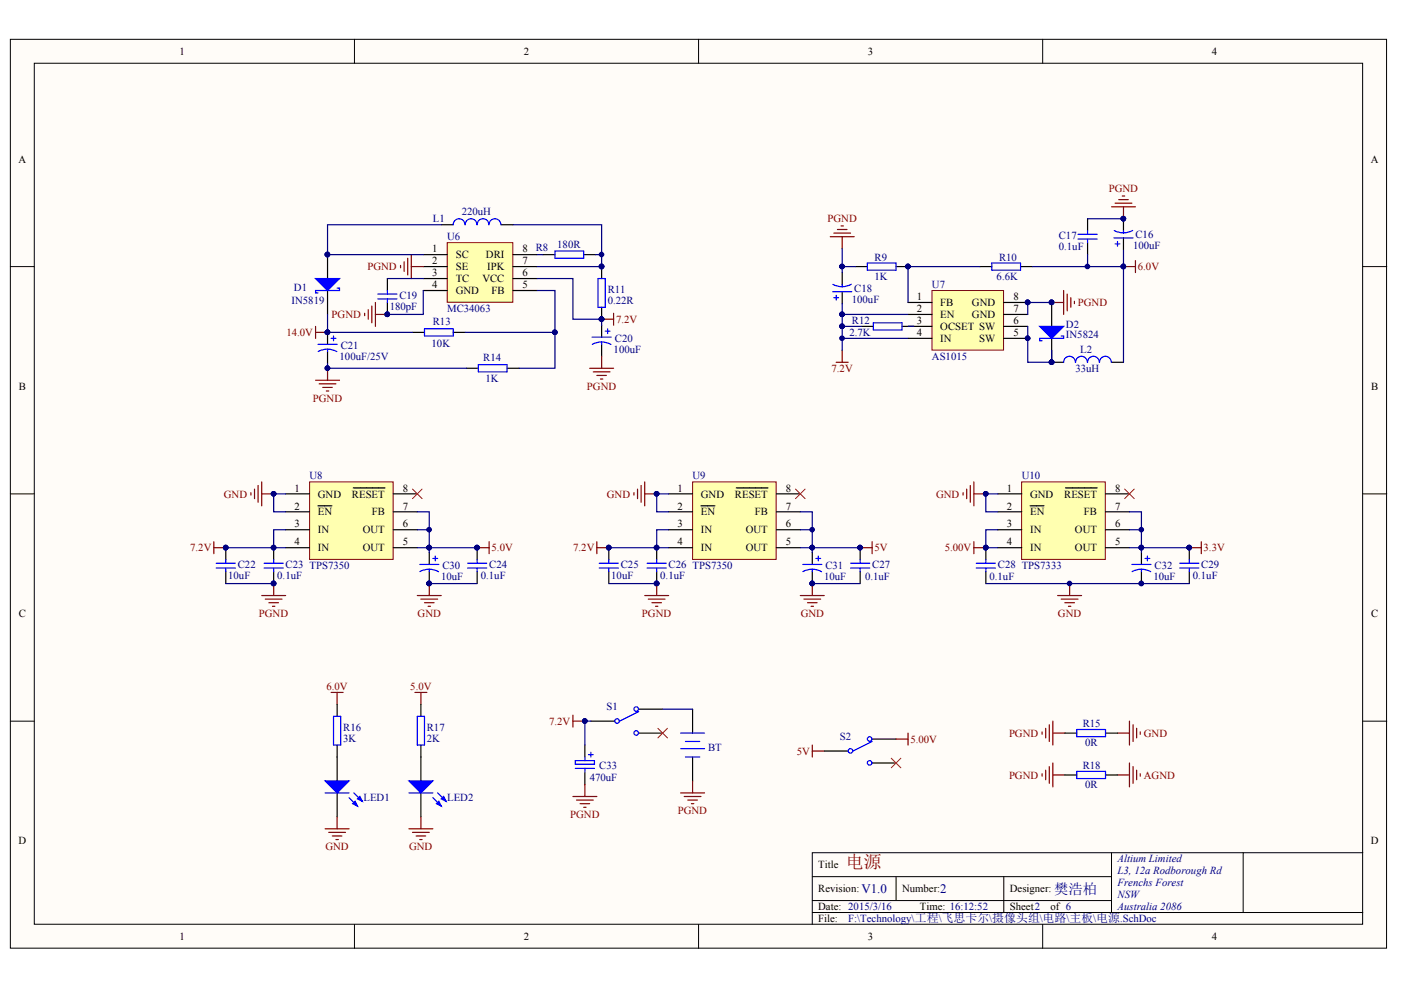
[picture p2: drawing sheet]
<svg xmlns="http://www.w3.org/2000/svg" width="297mm" height="210mm" viewBox="0 0 297 210" stroke-linecap="round" stroke-linejoin="round" font-family="sans-serif">
<defs><g id="words">
<text font-size="3.8" fill="#800000" x="179.3" y="184.1">电源</text>
<text font-size="3" fill="#000080" x="223.5" y="189.6">樊浩柏</text>
<g font-size="2.7" fill="#000080">
<text x="182.6" y="189.3">V1.0</text>
<text x="199.4" y="189.3">2</text>
</g>
<g font-size="2.3">
<text x="38.1" y="11.6">1</text>
<text x="111.1" y="11.6">2</text>
<text x="184" y="11.6">3</text>
<text x="257" y="11.6">4</text>
<text x="3.9" y="34.5">A</text>
<text x="290.7" y="34.5">A</text>
<text x="91.6" y="53.5">1</text>
<text x="110.8" y="53.5">8</text>
<text x="91.6" y="56">2</text>
<text x="91.6" y="58.6">3</text>
<text x="96.6" y="54.8">SC</text>
<text x="96.6" y="57.3">SE</text>
<text x="96.6" y="59.8">TC</text>
<text x="102.3" y="59.8">VCC</text>
<text x="103" y="54.8">DRI</text>
<text x="103.3" y="57.3">IPK</text>
<text x="110.8" y="58.6">6</text>
<text x="110.8" y="56">7</text>
<text x="91.6" y="61.1">4</text>
<text x="96.6" y="62.4">GND</text>
<text x="104.2" y="62.4">FB</text>
<text x="110.8" y="61.1">5</text>
<text x="194.4" y="63.6">1</text>
<text x="199.4" y="64.9">FB</text>
<text x="206.1" y="64.9">GND</text>
<text x="214.9" y="63.6">8</text>
<text x="194.4" y="66.2">2</text>
<text x="194.4" y="68.7">3</text>
<text x="194.4" y="71.2">4</text>
<text x="199.4" y="67.4">EN</text>
<text x="199.4" y="70">OCSET SW</text>
<text x="206.1" y="67.4">GND</text>
<text x="214.9" y="71.2">5</text>
<text x="214.9" y="68.7">6</text>
<text x="214.9" y="66.2">7</text>
<text x="199.4" y="72.5">IN</text>
<text x="207.6" y="72.5">SW</text>
<text x="4" y="82.7">B</text>
<text x="290.7" y="82.7">B</text>
<text x="62.5" y="104.2">1</text>
<text x="67.4" y="105.5">GND</text>
<text x="74.6" y="105.5">RESET</text>
<text x="85.4" y="104.2">8</text>
<text x="143.7" y="104.2">1</text>
<text x="148.6" y="105.5">GND</text>
<text x="155.8" y="105.5">RESET</text>
<text x="166.6" y="104.2">8</text>
<text x="213.5" y="104.2">1</text>
<text x="218.4" y="105.5">GND</text>
<text x="225.6" y="105.5">RESET</text>
<text x="236.4" y="104.2">8</text>
<text x="62.5" y="108">2</text>
<text x="62.5" y="111.8">3</text>
<text x="67.4" y="109.3">EN</text>
<text x="67.4" y="113.1">IN</text>
<text x="76.9" y="113.1">OUT</text>
<text x="78.8" y="109.3">FB</text>
<text x="85.4" y="108">7</text>
<text x="85.4" y="111.8">6</text>
<text x="143.7" y="108">2</text>
<text x="143.7" y="111.8">3</text>
<text x="148.6" y="109.3">EN</text>
<text x="148.6" y="113.1">IN</text>
<text x="158.1" y="113.1">OUT</text>
<text x="160" y="109.3">FB</text>
<text x="166.6" y="108">7</text>
<text x="166.6" y="111.8">6</text>
<text x="213.5" y="108">2</text>
<text x="213.5" y="111.8">3</text>
<text x="218.4" y="109.3">EN</text>
<text x="218.4" y="113.1">IN</text>
<text x="227.9" y="113.1">OUT</text>
<text x="229.8" y="109.3">FB</text>
<text x="236.4" y="108">7</text>
<text x="236.4" y="111.8">6</text>
<text x="62.5" y="115.6">4</text>
<text x="67.4" y="116.9">IN</text>
<text x="76.9" y="116.9">OUT</text>
<text x="85.4" y="115.6">5</text>
<text x="143.7" y="115.6">4</text>
<text x="148.6" y="116.9">IN</text>
<text x="158.1" y="116.9">OUT</text>
<text x="166.6" y="115.6">5</text>
<text x="213.5" y="115.6">4</text>
<text x="218.4" y="116.9">IN</text>
<text x="227.9" y="116.9">OUT</text>
<text x="236.4" y="115.6">5</text>
<text x="4" y="130.9">C</text>
<text x="290.7" y="130.9">C</text>
<text x="3.9" y="179">D</text>
<text x="290.7" y="179">D</text>
<text x="173.5" y="184.1">Title</text>
<text x="173.5" y="189.2">Revision:</text>
<text x="191.3" y="189.2">Number:</text>
<text x="214.1" y="189.2">Designer:</text>
<text x="173.5" y="193">Date: 2015/3/16</text>
<text x="173.5" y="195.5">File:</text>
<text x="195.1" y="193">Time: 16:12:52</text>
<text x="214.1" y="193">Sheet2</text>
<text x="222.7" y="193">of 6</text>
<text x="38.1" y="199.3">1</text>
<text x="111.1" y="199.3">2</text>
<text x="184" y="199.3">3</text>
<text x="257" y="199.3">4</text>
</g>
<g font-size="2.3" fill="#800000">
<text x="235.1" y="40.8">PGND</text>
<text x="175.5" y="47.1">PGND</text>
<text x="77.9" y="57.3">PGND</text>
<text x="241.2" y="57.3">6.0V</text>
<text x="228.5" y="64.9">PGND</text>
<text x="60.7" y="71.2">14.0V</text>
<text x="70.3" y="67.4">PGND</text>
<text x="130.6" y="68.4">7.2V</text>
<text x="124.4" y="82.7">PGND</text>
<text x="176.3" y="78.9">7.2V</text>
<text x="66.3" y="85.2">PGND</text>
<text x="47.5" y="105.5">GND</text>
<text x="128.7" y="105.5">GND</text>
<text x="198.5" y="105.5">GND</text>
<text x="40.3" y="116.9">7.2V</text>
<text x="104.2" y="116.9">5.0V</text>
<text x="121.5" y="116.9">7.2V</text>
<text x="185.4" y="116.9">5V</text>
<text x="200.3" y="116.9">5.00V</text>
<text x="255.2" y="116.9">3.3V</text>
<text x="54.9" y="130.9">PGND</text>
<text x="88.6" y="130.9">GND</text>
<text x="136.1" y="130.9">PGND</text>
<text x="169.8" y="130.9">GND</text>
<text x="224.3" y="130.9">GND</text>
<text x="69.2" y="146.3">6.0V</text>
<text x="87" y="146.3">5.0V</text>
<text x="116.4" y="153.7">7.2V</text>
<text x="168.9" y="160">5V</text>
<text x="193" y="157.5">5.00V</text>
<text x="213.9" y="156.2">PGND</text>
<text x="242.5" y="156.2">GND</text>
<text x="213.9" y="165.1">PGND</text>
<text x="242.5" y="165.1">AGND</text>
<text x="120.9" y="173.4">PGND</text>
<text x="143.7" y="172.7">PGND</text>
<text x="69" y="180.3">GND</text>
<text x="86.7" y="180.3">GND</text>
</g>
<g font-size="2.3" fill="#000080">
<text x="91.8" y="47.1">L1</text>
<text x="97.9" y="45.6">220uH</text>
<text x="94.8" y="51">U6</text>
<text x="113.6" y="53.3">R8</text>
<text x="118.2" y="52.5">180R</text>
<text x="224.5" y="50.7">C17</text>
<text x="224.5" y="53">0.1uF</text>
<text x="240.2" y="52.7">100uF</text>
<text x="240.7" y="50.5">C16</text>
<text x="185.4" y="55.3">R9</text>
<text x="185.4" y="59.3">1K</text>
<text x="211.3" y="59.3">6.6K</text>
<text x="211.8" y="55.3">R10</text>
<text x="61.8" y="64.4">IN5819</text>
<text x="62.3" y="61.6">D1</text>
<text x="82.6" y="65.7">180pF</text>
<text x="84.7" y="63.4">C19</text>
<text x="128.8" y="62.1">R11</text>
<text x="128.8" y="64.4">0.22R</text>
<text x="180.6" y="64.1">100uF</text>
<text x="181.1" y="61.9">C18</text>
<text x="197.6" y="61.1">U7</text>
<text x="91.8" y="69">R13</text>
<text x="94.8" y="66.2">MC34063</text>
<text x="180.1" y="71.2">2.7K</text>
<text x="180.6" y="68.7">R12</text>
<text x="226" y="69.5">D2</text>
<text x="226" y="71.7">IN5824</text>
<text x="72" y="76.3">100uF/25V</text>
<text x="72.3" y="74">C21</text>
<text x="91.5" y="73.5">10K</text>
<text x="102.4" y="76.6">R14</text>
<text x="130.1" y="74.8">100uF</text>
<text x="130.4" y="72.5">C20</text>
<text x="197.6" y="76.3">AS1015</text>
<text x="229" y="74.8">L2</text>
<text x="103" y="80.9">1K</text>
<text x="228" y="78.9">33uH</text>
<text x="65.6" y="101.7">U8</text>
<text x="146.8" y="101.7">U9</text>
<text x="216.6" y="101.7">U10</text>
<text x="48.4" y="122.7">10uF</text>
<text x="50.4" y="120.4">C22</text>
<text x="58.8" y="122.7">0.1uF</text>
<text x="60.6" y="120.4">C23 TPS7350</text>
<text x="93.5" y="123">10uF</text>
<text x="93.8" y="120.7">C30</text>
<text x="101.9" y="122.7">0.1uF</text>
<text x="103.7" y="120.4">C24</text>
<text x="129.6" y="122.7">10uF</text>
<text x="131.6" y="120.4">C25</text>
<text x="140" y="122.7">0.1uF</text>
<text x="141.8" y="120.4">C26 TPS7350</text>
<text x="174.7" y="123">10uF</text>
<text x="175" y="120.7">C31</text>
<text x="183.4" y="123">0.1uF</text>
<text x="184.9" y="120.4">C27</text>
<text x="209.8" y="123">0.1uF</text>
<text x="211.6" y="120.4">C28 TPS7333</text>
<text x="244.5" y="123">10uF</text>
<text x="244.8" y="120.7">C32</text>
<text x="252.9" y="122.7">0.1uF</text>
<text x="254.7" y="120.4">C29</text>
<text x="72.8" y="155">R16</text>
<text x="90.5" y="155">R17</text>
<text x="128.6" y="150.6">S1</text>
<text x="229.6" y="154.2">R15</text>
<text x="72.8" y="157.2">3K</text>
<text x="90.5" y="157.2">2K</text>
<text x="150.1" y="159.3">BT</text>
<text x="178.1" y="157">S2</text>
<text x="230.1" y="158.3">0R</text>
<text x="125" y="165.6">470uF</text>
<text x="127.1" y="163.1">C33</text>
<text x="229.6" y="163.1">R18</text>
<text x="230.1" y="167.1">0R</text>
<text x="77.1" y="169.9">LED1</text>
<text x="94.8" y="169.9">LED2</text>
<text x="236.9" y="182.9">Altium Limited</text>
<text x="236.9" y="185.4">L3, 12a Rodborough Rd</text>
<text x="236.9" y="187.9">Frenchs Forest</text>
<text x="236.9" y="190.5">NSW</text>
<text x="179.8" y="195.5">F:\Technology\工程\飞思卡尔\摄像头组\电路\主板\电源.SchDoc</text>
<text x="236.9" y="193">Australia 2086</text>
</g>
</g></defs>
<g fill="#fffcf8" stroke="#000" stroke-width=".21">
<path d="M2.2 8.3h291.8v192.7h-291.8z"/>
<path d="M7.3 13.4h281.6v182.6h-281.6z"/>
</g>
<g fill="none" stroke="#000" stroke-width=".21">
<path d="M75.2 8.3v5.1M148.1 8.3v5.1M221.1 8.3v5.1M2.2 56.5h5.1M289 56.5h5M2.2 104.7h5.1M289 104.7h5M2.2 152.9h5.1M289 152.9h5M75.2 196v5.1M148.1 196v5.1M172.2 185.9h63.5"/>
<path d="M172.2 193.5h116.8M172.2 190.9h63.5M190 185.9v5M212.8 185.9v7.6M221.1 196v5.1M235.7 180.8v12.7M263.6 180.8h-91.4v15.2M289 180.8h-25.4v12.7"/>
</g>
<path d="M94.8 51.5h13.9v12.6h-13.9z" fill="#ffffb0" stroke="#800000" stroke-width=".21"/>
<g fill="none" stroke="#000" stroke-width=".25">
<path d="M69.4 54v5.1M82.1 59.1v2.5M89.7 54h5.1M89.7 56.5h5.1M89.7 59.1h5.1M93.6 47.6h2.5M106.2 47.6h2.6M108.8 54h5.1M108.8 56.5h5.1M108.8 59.1h5.1M115.1 54h2.6M123.8 54h2.5"/>
<path d="M127.6 56.5v2.6M69.4 61.6v5.1M69.4 70.5v2.5M69.4 74.5v2.6M82.1 64.1v2.6M87.5 70.5h2.5M89.7 61.6h5.1M96.1 70.5h2.5M98.9 78.1h2.5M107.5 78.1h2.5M108.8 61.6h5.1M127.6 65.1v2.6"/>
</g>
<g fill="none" stroke="#00f" stroke-width=".25">
<path d="M98.6 47.6a1.24 1.24 0 0 0-1.3-1.2 1.24 1.24 0 0 0-1.2 1.2M101.1 47.6a1.24 1.24 0 0 0-1.2-1.2 1.24 1.24 0 0 0-1.3 1.2M106.2 47.6a1.27 1.27 0 0 0-1.3-1.2 1.27 1.27 0 0 0-1.2 1.2 1.24 1.24 0 0 0-1.3-1.2 1.24 1.24 0 0 0-1.2 1.2M117.7 53.2h6.1v1.5h-6.1zM126.8 59.1h1.5v6h-1.5zM67.4 73h4.1M69.4 74l1.3 .2 .7 .4M69.4 74l-1.2 .2-.7 .3M69.4 74v.5M70.2 71.7h1M70.7 71.2v1M71.5 61.1h.5v.5h-5.1v.5h.5"/>
<path d="M80.1 62.4h4.1M80.1 63.4h4.1M82.1 61.6v.8M82.1 63.4v.7M90 69.7h6.1v1.5h-6.1zM101.4 77.3h6.1v1.5h-6.1z"/>
</g>
<g fill="#000080" stroke="#000080" stroke-width=".21">
<circle cx="127.5" cy="67.7" r=".48"/>
<circle cx="127.5" cy="56.5" r=".48"/>
<circle cx="69.4" cy="54" r=".48"/>
<circle cx="82.1" cy="66.6" r=".48"/>
<circle cx="69.4" cy="70.4" r=".48"/>
<circle cx="69.4" cy="78.1" r=".48"/>
<circle cx="117.6" cy="70.4" r=".48"/>
<circle cx="127.5" cy="54" r=".48"/>
</g>
<path d="M66.9 59.1h5.1l-2.6 2.5z" fill="#00f" stroke="#00f" stroke-width=".25"/>
<g fill="none" stroke="#800000" stroke-width=".25">
<path d="M84.9 56.3v.5M85.7 55.5v2M86.4 54.7v3.6M87.2 54v5.1M87.2 56.5h2.5M66.9 69.2v2.5M66.9 70.5h2.5M69.4 78.1v2.5M77.3 66.4v.5M78.1 65.7v2M78.8 64.9v3.5M79.6 64.1v5.1"/>
<path d="M79.6 66.7h2.5M127.6 67.7h2.5M130.1 66.4v2.6M66.9 80.6h5.1M67.7 81.4h3.5M68.4 82.1h2.1M69.2 82.9h.5"/>
</g>
<path d="M82.1 59.1h7.6M113.9 54h1.2M126.3 54h1.3M89.7 61.6v5.1h-7.6M117.7 70.5v7.6h-7.7" fill="none" stroke="#000080" stroke-width=".25"/>
<path d="M197.6 61.6h15.2v12.6h-15.2z" fill="#ffffb0" stroke="#800000" stroke-width=".21"/>
<g fill="none" stroke="#000" stroke-width=".25">
<path d="M178.6 57.8v2.5M181.4 56.5h2.5M190 56.5h2.5M207.7 56.5h2.6M216.4 56.5h2.5M230.6 46.4v2.5M230.6 51.5v2.5M238.2 46.4v2.5M238.2 50.4v2.6M127.6 69v2.5M127.6 73v2.5M178.6 61.9v2.5"/>
<path d="M182.6 69.2h2.6M191.3 69.2h6.3M192.5 64.1h5.1M192.5 66.7h5.1M192.5 71.7h5.1M212.8 64.1h5.1M212.8 66.7h5.1M212.8 69.2h5.1M212.8 71.7h5.1M223 64.1v5.1M223 71.7v5.1h2.5M235.7 76.8h2.5"/>
<path d="M124 158v2.5M125.3 152.9h5M135.4 150.4h5.1M135.4 155.4h5.1M146.8 150.4v5M124 163.8v2.5M146.8 160.5v5.1"/>
</g>
<g fill="#000080" stroke="#000080" stroke-width=".21">
<circle cx="217.9" cy="71.7" r=".48"/>
<circle cx="217.9" cy="64.1" r=".48"/>
<circle cx="222.9" cy="64.1" r=".48"/>
<circle cx="222.9" cy="76.8" r=".48"/>
<circle cx="192.5" cy="56.5" r=".48"/>
<circle cx="178.5" cy="71.7" r=".49"/>
<circle cx="178.5" cy="66.6" r=".49"/>
<circle cx="178.5" cy="69.2" r=".49"/>
<circle cx="238.2" cy="56.5" r=".48"/>
<circle cx="238.2" cy="46.4" r=".48"/>
<circle cx="178.5" cy="56.5" r=".49"/>
<circle cx="230.6" cy="56.5" r=".49"/>
<circle cx="124" cy="152.9" r=".48"/>
</g>
<path d="M220.4 69.2h5.1l-2.5 2.5z" fill="#00f" stroke="#00f" stroke-width=".25"/>
<g fill="none" stroke="#00f" stroke-width=".25">
<path d="M183.9 55.8h6.1v1.5h-6.1zM210.3 55.8h6.1v1.5h-6.1zM228.6 49.7h4M228.6 50.7h4M230.6 48.9v.8M230.6 50.7v.8M236.2 50.4h4M236.4 51.7h1M236.9 51.2v1M238.2 48.9v.5M240.1 48.9a4 4 0 0 1-3.9 0M125.5 71.5h4.1"/>
<path d="M127.6 72.5l1.2 .2 .7 .3M127.6 72.5l-1.3 .2-.7 .3M127.6 72.5v.5M128.3 70.2h1M128.8 69.7v1M176.5 61.9h4.1M176.8 63.1h1M177.3 62.6v1M178.6 60.3v.5M180.5 60.3a4.1 4.1 0 0 1-3.9 0M185.2 68.4h6.1v1.6h-6.1zM225 71.2h.5v.5h-5.1v.5h.5"/>
<path d="M228 76.8a1.24 1.24 0 0 0-1.2-1.3 1.24 1.24 0 0 0-1.3 1.3M230.5 76.8a1.24 1.24 0 0 0-1.2-1.3 1.24 1.24 0 0 0-1.3 1.3M233.1 76.8a1.24 1.24 0 0 0-1.3-1.3 1.24 1.24 0 0 0-1.2 1.3M235.6 76.8a1.24 1.24 0 0 0-1.2-1.3 1.24 1.24 0 0 0-1.3 1.3M124.8 160h1M125.3 159.5v1M135.4 150.9l-4 2M144.3 158.7h5.1M144.3 155.4h5.1M145.3 157.2h3.1M122 161.3h4v.7h-4zM122 162.9h4"/>
<path d="M124 160.5v.8M124 162.9v.8M145.3 160.5h3.1"/>
<circle cx="130.8" cy="152.9" r=".48"/>
<circle cx="134.9" cy="150.3" r=".48"/>
<circle cx="134.9" cy="155.4" r=".48"/>
</g>
<path d="M178.6 52.7v3.8M230.6 54v2.5M230.6 46.4h7.6M238.2 56.5v20.3M178.6 71.7h13.9M178.6 66.7v2.5M192.5 69.2h1.3M140.5 150.4h6.3" fill="none" stroke="#000080" stroke-width=".25"/>
<g fill="none" stroke="#800000" stroke-width=".25">
<path d="M176 50.2h5.1M176.8 49.4h3.5M177.5 48.7h2.1M178.3 47.9h.5M178.6 50.2v2.5M235.7 43.8h5M236.4 43.1h3.6M237.2 42.3h2M237.9 41.6h.6M238.2 56.5h2.5M238.2 43.8v2.6M240.7 55.3v2.5"/>
<path d="M125 78.1h5.1M125.8 78.8h3.5M126.5 79.6h2.1M127.6 75.5v2.6M177.3 76.8h2.5M178.6 74.3v2.5M223 64.1h2.5M225.5 61.6v5.1M226.3 62.4v3.5M227 63.1v2M227.8 63.9v.5M127.3 80.4h.5"/>
<path d="M121.5 151.6v2.6M121.5 152.9h2.5M121.5 168.9h5M122.2 169.6h3.6M123 170.4h2M123.8 171.2h.5M124 166.3v2.6M144.3 168.1h5.1M145.1 168.9h3.5M145.8 169.6h2.1M146.6 170.4h.5M146.8 165.6v2.5"/>
</g>
<path d="M139.5 154.4l2 2M141.5 154.4l-2 2" fill="none" stroke="#f00" stroke-width=".21"/>
<path d="M146.8 102.2h17.8v16.4h-17.8z" fill="#ffffb0" stroke="#800000" stroke-width=".21"/>
<g fill="none" stroke="#000" stroke-width=".25">
<path d="M129.1 116.1v2.6M139.2 116.1v2.6M141.8 104.7h5M141.8 108.5h5M141.8 112.3h5M141.8 116.1h5M148.6 107.2h3M156.1 103.4h6.7M164.6 104.7h5.1M164.6 108.5h5.1M164.6 112.3h5.1M164.6 116.1h5.1"/>
<path d="M172.2 117.1v2.6M182.4 116.1v2.6M129.1 121.2v2.5M139.2 121.2v2.5M172.2 121.2v2.5M182.4 121.2v2.5"/>
</g>
<g fill="#000080" stroke="#000080" stroke-width=".21">
<circle cx="139.2" cy="123.7" r=".48"/>
<circle cx="139.2" cy="116.1" r=".48"/>
<circle cx="129.1" cy="116.1" r=".48"/>
<circle cx="182.3" cy="116.1" r=".48"/>
<circle cx="172.2" cy="123.7" r=".48"/>
<circle cx="172.2" cy="112.3" r=".48"/>
<circle cx="172.2" cy="116.1" r=".48"/>
<circle cx="139.2" cy="104.7" r=".48"/>
</g>
<g fill="none" stroke="#00f" stroke-width=".25">
<path d="M127 119.4h4.1M129.1 118.7v.7M137.2 119.4h4.1M139.2 118.7v.7M170.2 119.7h4M173 118.4h1M173.5 117.9v1M180.3 119.4h4.1M182.4 118.7v.7M127 120.4h4.1M129.1 120.4v.8M137.2 120.4h4.1"/>
<path d="M139.2 120.4v.8M172.2 120.7l1.2 .2 .8 .3M172.2 120.7l-1.2 .2-.8 .3M172.2 120.7v.5M180.3 120.4h4.1M182.4 120.4v.8"/>
</g>
<path d="M129.1 116.1h12.7M169.7 108.5h2.5v8.6M169.7 116.1h12.7M169.7 112.3h2.5M129.1 123.7h10.1" fill="none" stroke="#000080" stroke-width=".25"/>
<g fill="none" stroke="#800000" stroke-width=".25">
<path d="M126.5 114.9v2.5M126.5 116.1h2.6M134.4 104.5v.5M135.2 103.7v2M135.9 102.9v3.6M136.7 102.2v5M136.7 104.7h2.5M182.4 116.1h2.5M184.9 114.9v2.5M136.7 126.3h5.1M137.5 127h3.5M138.2 127.8h2"/>
<path d="M139 128.6h.5M139.2 123.7v2.6"/>
</g>
<path d="M168.7 103.7l2 2M170.7 103.7l-2 2" fill="none" stroke="#f00" stroke-width=".21"/>
<path d="M216.6 102.2h17.7v16.4h-17.7z" fill="#ffffb0" stroke="#800000" stroke-width=".21"/>
<g fill="none" stroke="#000" stroke-width=".25">
<path d="M209 116.1v2.6M211.6 104.7h5M211.6 108.5h5M211.6 112.3h5M211.6 116.1h5M218.4 107.2h2.9M225.9 103.4h6.7M234.4 104.7h5.1M234.4 108.5h5.1M234.4 112.3h5.1M234.4 116.1h5.1M242 117.1v2.6"/>
<path d="M252.2 116.1v2.6M209 121.2v2.5M242 121.2v2.5M252.2 121.2v2.5"/>
</g>
<g fill="#000080" stroke="#000080" stroke-width=".21">
<circle cx="209" cy="116.1" r=".48"/>
<circle cx="252.1" cy="116.1" r=".48"/>
<circle cx="242" cy="123.7" r=".48"/>
<circle cx="242" cy="112.3" r=".48"/>
<circle cx="242" cy="116.1" r=".48"/>
<circle cx="209" cy="104.7" r=".48"/>
<circle cx="226.8" cy="123.7" r=".48"/>
</g>
<g fill="none" stroke="#00f" stroke-width=".25">
<path d="M207 119.4h4M209 118.7v.7M240 119.7h4M242.8 118.4h1M243.3 117.9v1M250.1 119.4h4.1M252.2 118.7v.7M207 120.4h4M209 120.4v.8M242 120.7l1.2 .2 .8 .3M242 120.7l-1.2 .2-.8 .3M242 120.7v.5"/>
<path d="M250.1 120.4h4.1M252.2 120.4v.8"/>
</g>
<path d="M239.5 108.5h2.5v8.6M239.5 112.3h2.5M239.5 116.1h12.7M209 123.7h43.2" fill="none" stroke="#000080" stroke-width=".25"/>
<g fill="none" stroke="#800000" stroke-width=".25">
<path d="M204.2 104.5v.5M205 103.7v2M205.7 102.9v3.6M206.5 102.2v5M206.5 114.9v2.5M206.5 104.7h2.5M206.5 116.1h2.5M252.2 116.1h2.5M254.7 114.9v2.5M224.2 126.3h5.1M225 127h3.6M225.8 127.8h2"/>
<path d="M226.5 128.6h.5M226.8 123.7v2.6"/>
</g>
<path d="M238.5 103.7l2 2M240.5 103.7l-2 2" fill="none" stroke="#f00" stroke-width=".21"/>
<path d="M65.6 102.2h17.8v16.4h-17.8z" fill="#ffffb0" stroke="#800000" stroke-width=".21"/>
<g fill="none" stroke="#000" stroke-width=".25">
<path d="M47.9 116.1v2.6M58 116.1v2.6M60.6 104.7h5M60.6 108.5h5M60.6 112.3h5M60.6 116.1h5M67.4 107.2h3M74.9 103.4h6.7M83.4 104.7h5.1M83.4 108.5h5.1M83.4 112.3h5.1M83.4 116.1h5.1"/>
<path d="M91 117.1v2.6M101.2 116.1v2.6M47.9 121.2v2.5M58 121.2v2.5M91 121.2v2.5M101.2 121.2v2.5M71.5 149.3v2.6M71.5 158v7.6M89.2 149.3v2.6M89.2 158v7.6M174.8 159.2h5M184.9 156.7h5.1"/>
<path d="M225.8 155.4h2.5M234.4 155.4h2.5M71.5 168.1v5.1M89.2 168.1v5.1M184.9 161.8h5.1M225.8 164.3h2.5M234.4 164.3h2.5"/>
</g>
<g fill="#000080" stroke="#000080" stroke-width=".21">
<circle cx="58" cy="123.7" r=".48"/>
<circle cx="58" cy="116.1" r=".48"/>
<circle cx="47.8" cy="116.1" r=".48"/>
<circle cx="101.1" cy="116.1" r=".49"/>
<circle cx="91" cy="123.7" r=".49"/>
<circle cx="91" cy="112.3" r=".49"/>
<circle cx="91" cy="116.1" r=".49"/>
<circle cx="58" cy="104.7" r=".48"/>
<circle cx="172.2" cy="123.7" r=".48"/>
<circle cx="139.2" cy="116.1" r=".48"/>
<circle cx="117.6" cy="70.4" r=".48"/>
<circle cx="178.5" cy="69.2" r=".49"/>
<circle cx="127.5" cy="56.5" r=".48"/>
<circle cx="127.5" cy="67.7" r=".48"/>
<circle cx="178.5" cy="66.6" r=".49"/>
<circle cx="222.9" cy="76.8" r=".48"/>
<circle cx="217.9" cy="64.1" r=".48"/>
<circle cx="222.9" cy="64.1" r=".48"/>
<circle cx="192.5" cy="56.5" r=".48"/>
<circle cx="238.2" cy="56.5" r=".48"/>
<circle cx="178.5" cy="56.5" r=".49"/>
<circle cx="69.4" cy="54" r=".48"/>
<circle cx="69.4" cy="70.4" r=".48"/>
<circle cx="69.4" cy="78.1" r=".48"/>
<circle cx="124" cy="152.9" r=".48"/>
<circle cx="209" cy="116.1" r=".48"/>
<circle cx="139.2" cy="104.7" r=".48"/>
<circle cx="209" cy="104.7" r=".48"/>
</g>
<g fill="none" stroke="#00f" stroke-width=".25">
<path d="M45.8 119.4h4.1M47.9 118.7v.7M56 119.4h4.1M58 118.7v.7M89 119.7h4M91.8 118.4h1M92.3 117.9v1M99.1 119.4h4.1M101.2 118.7v.7M45.8 120.4h4.1M47.9 120.4v.8M56 120.4h4.1"/>
<path d="M58 120.4v.8M91 120.7l.8 .1 1.2 .4M91 120.7l-1.2 .2-.8 .3M91 120.7v.5M99.1 120.4h4.1M101.2 120.4v.8M70.7 151.9h1.5v6.1h-1.5zM88.5 151.9h1.5v6.1h-1.5zM184.9 157.2l-4.1 2M228.3 154.7h6.1v1.5h-6.1zM68.9 168.1h5.1M74 169.1l1.8 1.8"/>
<path d="M75 168.1l1.8 1.8M86.7 168.1h5.1M91.8 169.1l1.8 1.8M92.8 168.1l1.8 1.8M228.3 163.5h6.1v1.6h-6.1z"/>
<circle cx="180.3" cy="159.2" r=".48"/>
<circle cx="184.4" cy="156.7" r=".48"/>
<circle cx="184.4" cy="161.7" r=".48"/>
</g>
<g fill="none" stroke="#000080" stroke-width=".25">
<path d="M93.6 47.6h-24.2v6.4h20.3M108.8 47.6h18.8v8.9h-13.7M113.9 59.1h7.6v8.6h6.1v1.3M181.4 56.5h-2.8v1.3M207.7 56.5h-15.2v7.6M238.2 53v3.5h-19.3M69.4 66.7v3.8h18.1M69.4 77.1v1h29.5M113.9 61.6h3.8v8.9h-19.1M178.6 64.4v2.3h13.9M182.6 69.2h-4v5.1M217.9 69.2v7.6h5.1v-2.5"/>
<path d="M223 64.1h-5.1v2.6M47.9 116.1h12.7M60.6 112.3h-2.6v3.8M60.6 104.7h-2.6v3.8h2.6M88.5 108.5h2.5v8.6M88.5 116.1h12.7M88.5 112.3h2.5M141.8 112.3h-2.6v3.8M141.8 104.7h-2.6v3.8h2.6M211.6 112.3h-2.6v3.8h2.6M211.6 104.7h-2.6v3.8h2.6M47.9 123.7h10.1"/>
<path d="M91 123.7h10.2M172.2 123.7h10.2M125.3 152.9h-1.3v5.1"/>
</g>
<g fill="none" stroke="#800000" stroke-width=".25">
<path d="M45.3 114.9v2.5M45.3 116.1h2.6M53.2 104.5v.5M54 103.7v2M54.7 102.9v3.6M55.5 102.2v5M55.5 104.7h2.5M101.2 116.1h2.5M103.7 114.9v2.5M55.5 126.3h5.1M56.2 127h3.6M57 127.8h2"/>
<path d="M57.8 128.6h.5M58 123.7v2.6M88.5 126.3h5.1M89.2 127h3.6M90 127.8h2M90.8 128.6h.5M91 123.7v2.6M169.7 126.3h5.1M170.4 127h3.6M171.2 127.8h2M172 128.6h.5M172.2 123.7v2.6"/>
<path d="M70.2 146.8h2.5M71.5 146.8v2.5M88 146.8h2.5M89.2 146.8v2.5M172.2 158v2.5M172.2 159.2h2.6M190 156.7h2.5M192.5 155.4v2.6M220.9 155.2v.5M221.7 154.4v2M222.5 153.7v3.5M223.2 155.4h2.6"/>
<path d="M223.2 152.9v5.1M236.9 155.4h2.6M239.5 152.9v5.1M240.2 153.7v3.5M241 154.4v2M241.8 155.2v.5M68.9 175.7h5.1M69.7 176.5h3.6M70.5 177.2h2M71.2 178h.5M71.5 173.2v2.5M86.7 175.7h5.1"/>
<path d="M87.5 176.5h3.5M88.2 177.2h2.1M89 178h.5M89.2 173.2v2.5M220.9 164.1v.5M221.7 163.3v2M222.5 162.5v3.6M223.2 161.8v5M223.2 164.3h2.6M236.9 164.3h2.6M239.5 161.8v5M240.2 162.5v3.6"/>
<path d="M241 163.3v2M241.8 164.1v.5"/>
</g>
<path d="M87.5 103.7l2 2M89.5 103.7l-2 2M189 160.8l2 2M191 160.8l-2 2" fill="none" stroke="#f00" stroke-width=".21"/>
<g fill="#00f" stroke="#00f" stroke-width=".25">
<path d="M68.9 165.6h5.1l-2.5 2.5z"/>
<path d="M74.8 170.4l.5-.5 .5 1z"/>
<path d="M75.8 169.4l.5-.5 .5 1z"/>
<path d="M86.7 165.6h5.1l-2.6 2.5z"/>
<path d="M92.5 170.4l.5-.5 .6 1z"/>
<path d="M93.6 169.4l.5-.5 .5 1z"/>
</g>
<use href="#words"/>
</svg>
